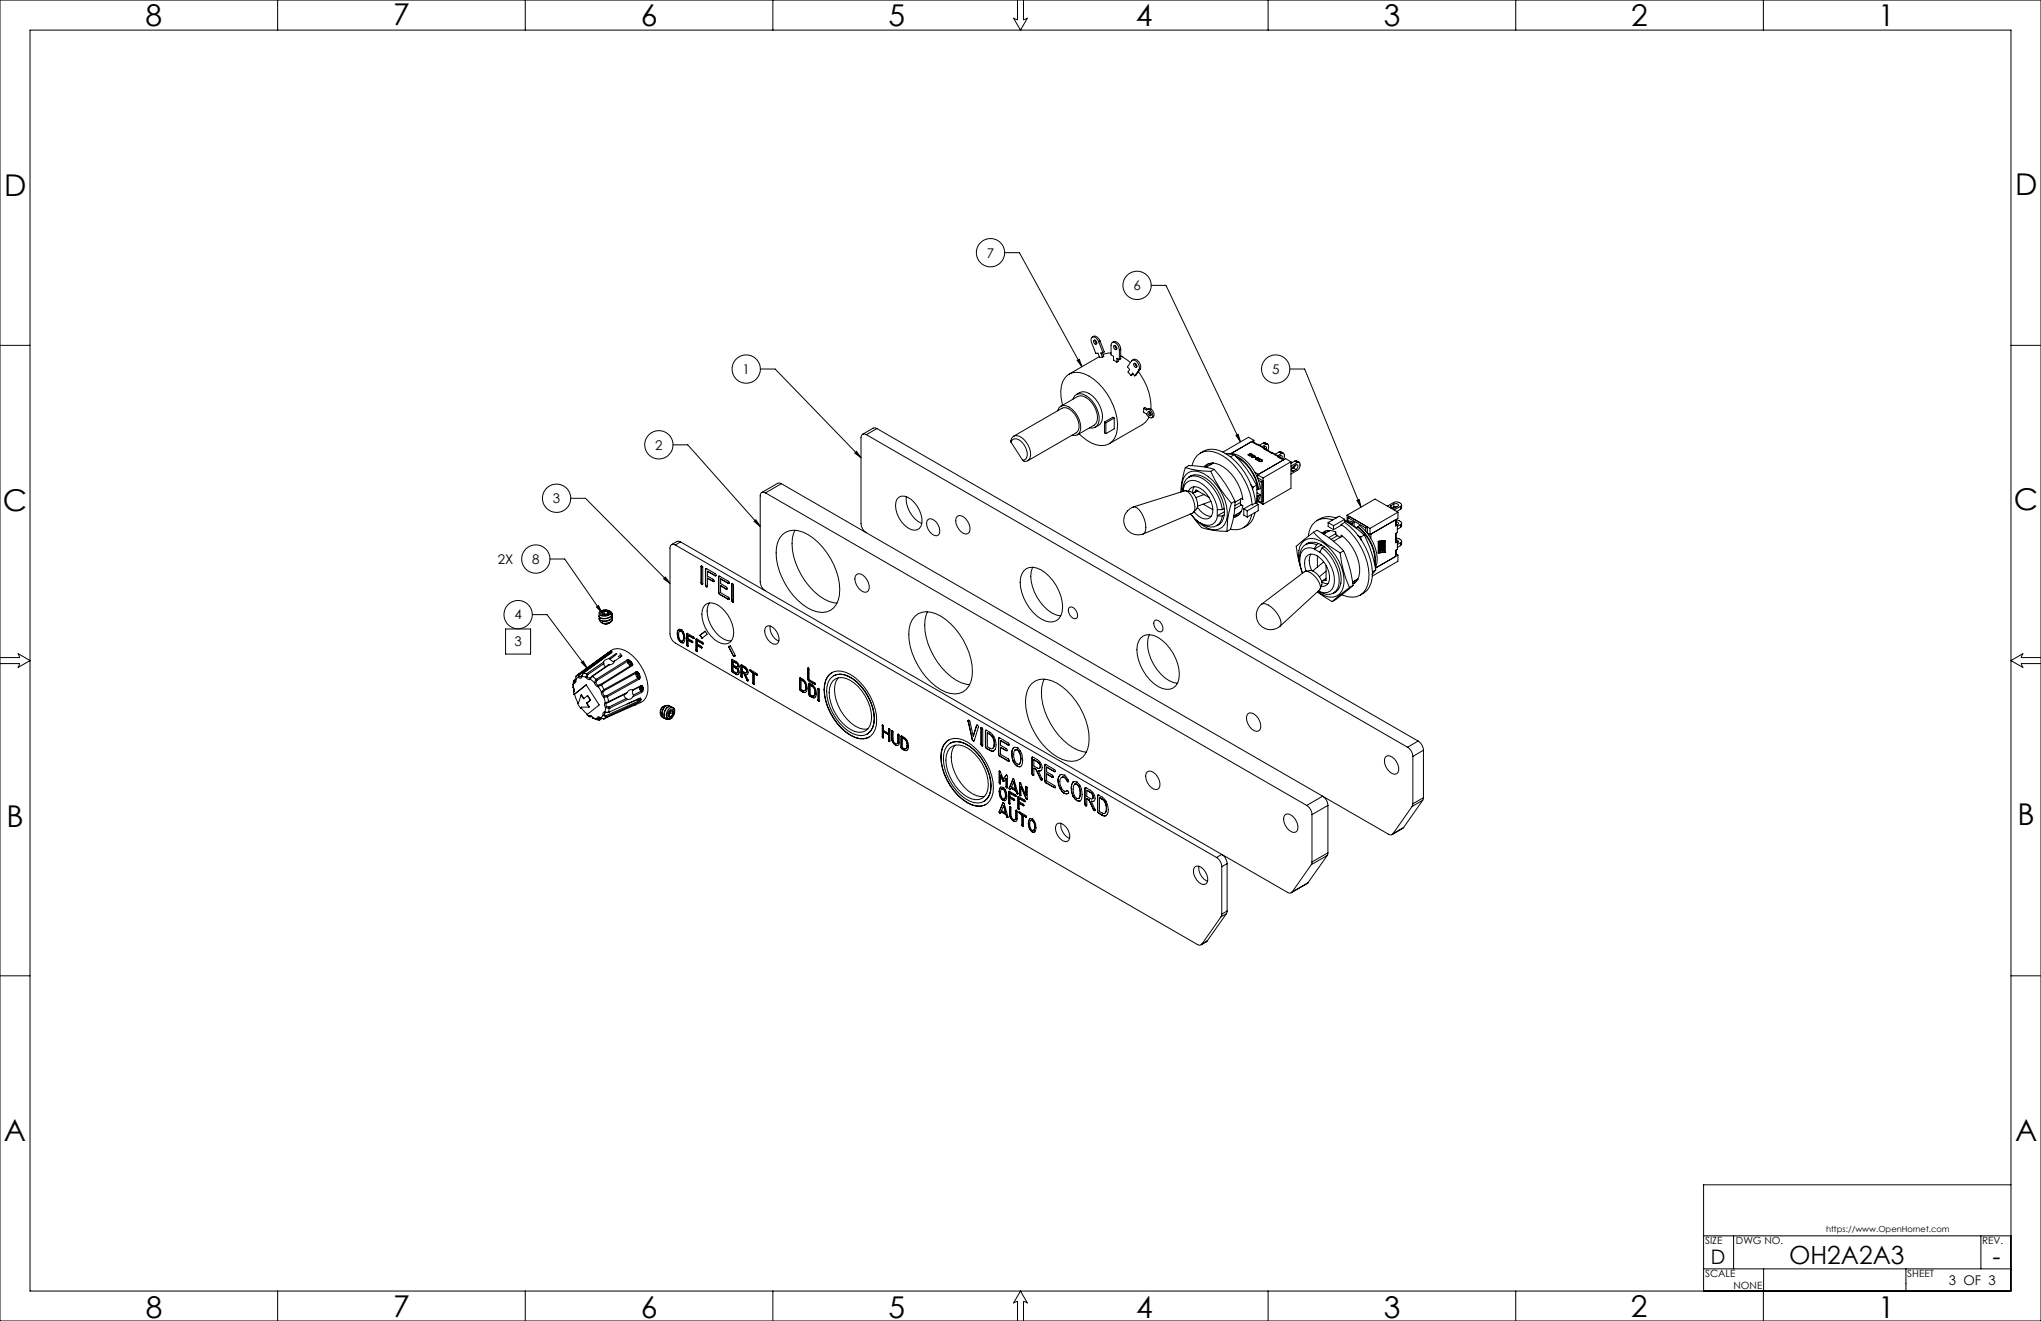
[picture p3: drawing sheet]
<svg xmlns="http://www.w3.org/2000/svg" width="864mm" height="559mm" viewBox="0 0 864 559" stroke-linecap="round" stroke-linejoin="round" font-family="sans-serif">
<defs><g id="words">
<g font-size="12.7">
<text x="61.6" y="10.9">8</text>
<text x="166.4" y="10.6">7</text>
<text x="271.1" y="10.9">6</text>
<text x="375.9" y="10.9">5</text>
<text x="480.7" y="10.9">4</text>
<text x="585.5" y="10.9">3</text>
<text x="690.2" y="11">2</text>
<text x="794.7" y="10.9">1</text>
<text x="1.8" y="83">D</text>
<text x="852.6" y="82.4">D</text>
<text x="852.2" y="215.7">C</text>
<text x="1.1" y="216.3">C</text>
<text x="2.7" y="349.7">B</text>
<text x="853.7" y="349.1">B</text>
<text x="1.6" y="482.7">A</text>
<text x="852.6" y="482.5">A</text>
<text x="61.7" y="557.6">8</text>
<text x="166.4" y="557.2">7</text>
<text x="271.2" y="557.6">6</text>
<text x="376" y="557.6">5</text>
<text x="480.7" y="557.6">4</text>
<text x="585.6" y="557.6">3</text>
<text x="690.1" y="557.2">2</text>
<text x="794.7" y="557.6">1</text>
</g>
<g font-size="10.6">
<text x="757" y="534.8">OH2A2A3</text>
<text x="843.1" y="535.3">-</text>
</g>
<text font-size="8.5" x="723.9" y="534.7">D</text>
<g font-size="5.6">
<text x="417.6" y="108.9">7</text>
<text x="479.6" y="122.8">6</text>
<text x="314.2" y="158.2">1</text>
<text x="538.2" y="158.2">5</text>
<text x="277.2" y="190.2">2</text>
<text x="234" y="212.8">3</text>
<text x="210.7" y="238.7">2X</text>
<text x="225.2" y="238.5">8</text>
<text x="217.7" y="262">4</text>
<text x="217.7" y="273.4">3</text>
<text x="824.6" y="543.6">3 OF 3</text>
</g>
<g font-size="4.2">
<text x="721.5" y="526.2">SIZE</text>
<text x="734.5" y="526.2">DWG NO.</text>
<text x="838.7" y="526.1">REV.</text>
<text x="721.5" y="540.3">SCALE</text>
<text x="733.5" y="545.3">NONE</text>
<text x="807" y="540.3">SHEET</text>
</g>
<text font-size="3.5" x="772.7" y="521.2">https://www.OpenHornet.com</text>
</g></defs>
<g fill="none" stroke="#000" stroke-width=".42">
<path d="M0 0h863.6v558.8h-863.6zM12.7 12.7h838.2v533.4h-838.2zM117.5 0v12.7M222.2 0v12.7M327 0v12.7M430.5 0v8.4l-1.7-.7 3 5 2.9-5-1.6 .7v-8.4M536.6 0v12.7M641.4 0v12.7M746.1 0v12.7M425.1 106.9h6.2l26.5 48.2M487.1 120.7h6.3l31.5 66.2M0 146.1h12.7"/>
<path d="M321.7 156.1h6.3l36.3 37.5M455.8 152.5l.9-.5 1.1 3.1zM462.1 142.6a2.17 2.17 0 0 1 3.4 1.7M462.9 143.9a1.01 1.01 0 0 1 1 .6 1.01 1.01 0 0 1-.2 1.2l-.8-.7zM463.3 143.9l.2 .8 .6 .6M464.9 144.6a2.47 2.47 0 0 0-2.9-1.9l-.3 .5 .2 1.7 1.8 4.6 .9-.1 .7 1.8 1.2-.1M464.9 144.6l1.8 4.6M465.1 150.9l-12.7 7.4M465.5 144.3l-.6 .3M465.5 144.3l1.8 4.6-.6 .3M466.4 149.2l.6 1.6-.5 .3M466.7 149.2l-.9 .1 .7 1.8"/>
<path d="M470.1 149.3l-3.3 .7M470.6 144.9a2.35 2.35 0 0 1 3.5 2l.1 .8M471.4 146.2a1.05 1.05 0 0 1 1 .6 1.05 1.05 0 0 1-.2 1.2l-.8-.7-.2-.7zM471.8 146.2l.1 .8 .7 .6M473.1 151.9v1l-.5 .3M473.6 148.1a2.99 2.99 0 0 0-3-3.2l-.5 1.1v4.1l1.1 .6v1.7l1.4 .8M473.6 148.1v4.1M473.6 152.2l-1-.6v1.6M474.2 150.5l4.1 2.9M474.2 147.7l-.6 .4M474.2 147.7v4.1l-.6 .4M478.5 158.9l.7-1.1 .9 1.2"/>
<path d="M479.1 152.4a1.99 1.99 0 0 1 3.2 1.4l.3 .9-.1 1.4M479.4 158.1l-.9 .8M479.7 153.8a.94 .94 0 0 1 1.2 .5 .94 .94 0 0 1-.3 1.2l-.7-.7zM480.2 153.7l.2 .8 .6 .6M481.7 157.2a25.5 25.5 0 0 1 5.3 15.8M481.9 156.5a3.2 3.2 0 0 0-2.6-4.2l-2.2 2.9 .9 1.1-.7 1 1.2 1.6M481.9 156.5l-1.8 2.5M482.5 156.1l-.6 .4M482.5 156.1l-1.8 2.5-.6 .4M545.7 156.1h6.3l23.9 58.4M850.9 146.1h12.7M447.6 173.7a2.87 2.87 0 0 1 4.8-1.5 10.4 10.4 0 0 1 4.7 9.9 2.64 2.64 0 0 1-3.5 2"/>
<path d="M448.9 171.8l7-4.1a4.3 4.3 0 0 1 4.8 1.3 10.3 10.3 0 0 1 3.5 9l-.5 1.1-.7 .8-7.1 4M449.6 171.4a13.9 13.9 0 0 1 1-11.6 6.6 6.6 0 0 1 8.2-1.6 25.2 25.2 0 0 1 14 23.4 6.7 6.7 0 0 1-8.9 6.6 17.6 17.6 0 0 1-7.3-4.7M454 168.9a3.3 3.3 0 0 1 5.4-1.6 11.5 11.5 0 0 1 5.3 11.9 2.89 2.89 0 0 1-3.7 1.8M455.4 166.9a4.7 4.7 0 0 1 6.8 .5 11.6 11.6 0 0 1 3.9 11l-.6 1-2.1 1.3M467.4 178.5l.5 .4M467.4 178.5v4.6l.5 .3M467.9 178.9v4.5M471.5 176.8l-.6-.3-3.5 2M471.5 176.8v4.6l-3.6 2M471.5 176.8l-3.6 2.1M483.9 172.7l1.2 .8 .4-.3a2.2 2.2 0 0 1 2 1.3 2.2 2.2 0 0 1-.3 2.3 2.31 2.31 0 0 1-2.1-1.7l-1.2-.7zM483.9 172.7l.5-.3 1.2 .7"/>
<path d="M485.4 173.2a2.08 2.08 0 0 1 2.3 .3 2.08 2.08 0 0 1 .6 2.3l-.9 .9M485.9 174.1a1.02 1.02 0 0 1 1 .6 1.02 1.02 0 0 1-.2 1.2l-.8-.6-.2-.7zM486.1 176.5l-1.5 2.1-1.1 1-14.2 8.1M486.2 174.1l.2 .8 .7 .6M486.8 174.5l-.2 .7M284.8 188.2h6.2l30.7 34.5M362.4 190.9l1.9 2.7-2.6-2zM366.6 183.9a1.39 1.39 0 0 0-1.6-.2 1.39 1.39 0 0 0-.7 1.5v36.3a5 5 0 0 0 2.1 3.7M366.6 183.9l229 132.2M371.1 181.3l-.9-.3-.7 .1-4.5 2.6M371.1 181.3l-4.5 2.6M371.1 181.3l228.9 132.2"/>
<path d="M427.8 187l.5-.9a2.92 2.92 0 0 1 4.1 1 7 7 0 0 1 1.9 6.6l-.6 .8-1 .2M427.8 187a2.44 2.44 0 0 1 1.2-2.6 2.44 2.44 0 0 1 2.9 .4 8.7 8.7 0 0 1 3.9 9.1 1.92 1.92 0 0 1-3.1 .8M427.8 187l4.9 7.7M428.9 184.5l20.5-11.8a5.5 5.5 0 0 1 6.2 3.8 5.7 5.7 0 0 1 0 6.5l-20.7 11.9M501.5 197.8l-1.6 6.9-.2 3.4M501.5 197.8a36.8 36.8 0 0 0 10.8 1.6M501.5 197.8l1.5-.8h1.6a33.5 33.5 0 0 1 9.2 1.5M504.4 196.9a7.2 7.2 0 0 1 11-5.1 28.1 28.1 0 0 1 14.4 21.8M507.9 191.7a8.8 8.8 0 0 1 11 .3 28.6 28.6 0 0 1 12.3 20.7M509.5 197.4a6 6 0 0 1 8.2 .2 20 20 0 0 1 8.2 13.7l-.6-.4M510.4 197.4l.1 .1M511.4 196.1l-1.1 1.4"/>
<path d="M512.3 199.4a51.1 51.1 0 0 0 8.8 13.5M512.3 195.9l.1 .4M512.4 196.3l-.6 .5M513.2 195.9l-.8 .4M513.3 195.9l-.6 .4M513.3 195.8l-.7 .5M513.3 195.9l-3 1.8M513.8 198.5a51.6 51.6 0 0 1 8.7 13.5M513.8 198.5l-1.5 .9M518.4 191.9l3.9 .4M520 191.9a9.7 9.7 0 0 1 8.4 4.1 20.4 20.4 0 0 1 4.9 10.6l-.7 .4M522.3 192.3a49.1 49.1 0 0 1 9.4 12.9"/>
<path d="M522.3 192.3l-1.5 .9M522.7 192.8a18.7 18.7 0 0 1 9.9 14.2M523 184.2l.9-.5 1 3.2zM523.5 193.5a18.5 18.5 0 0 1 8.8 13.4M528 192.4l1.2-.7-.1 .9 .9-.3-1.1 .6 .1-.8zM529.5 192.8a.82 .82 0 0 1 .9-.3 .82 .82 0 0 1 .6 .8 .82 .82 0 0 1-.9 .3 .82 .82 0 0 1-.6-.8zM529.9 192.8l.9 .1a.45 .45 0 0 1-.5 .5 .45 .45 0 0 1-.4-.6zM530.5 186.3l-2.2-1.3-10.8 6.2M530.5 187.1l-.2 .2M530.5 187.1l1.6 .9M530.5 186.3l-9.6 5.5 8.7-5 2.4 1.3M530.5 186.3v.8"/>
<path d="M531.1 193.5l.6 .1zM531.1 194.2l1.2-.7-.1 .9 1-.3-1.2 .6 .1-.8zM532 188.1l.4-.1 2.7 1.6M532 188.1l2.7 1.6M532.6 194.6a.84 .84 0 0 1 .9-.3 .84 .84 0 0 1 .6 .8 .84 .84 0 0 1-.9 .3 .84 .84 0 0 1-.6-.8zM532.9 194.7a.47 .47 0 0 1 .6-.2 .47 .47 0 0 1 .3 .6h-.8zM534.6 189.3l1.1-.4 .1 1.2M534.6 187.4l.6-.2 1.2 .7M534.6 187.4l-1.7 .9M534.6 187.4l1 .6M534.7 189.7l.4-.1 .1 .5 .2-.2 2.9 1.7M534.7 189.7l3.4 1.9"/>
<path d="M534.8 189.2l-.1 .2M535.6 188a.67 .67 0 0 1 .8-.1 .67 .67 0 0 1 .4 .7l-.4 1.9M535.6 188l-1.6 .9M538.1 191.6l3.1 1.5 1.1-.3 .1 1.2M538.1 191.6l2.8 1.6M540.9 193.2h.4v.4l.3-.1 1.7 1M540.9 193.2l2.1 1.4-10.5 6.1-1.5-.9M541.2 191.2l.6-.1 1.3 .6M541.2 191.2l-1.7 1M541.2 191.2l1.1 .6M541.4 193v.3M542.3 191.8a.68 .68 0 0 1 .8-.1 .68 .68 0 0 1 .3 .8l-.3 1.8"/>
<path d="M542.3 191.8l-1.7 1M546.2 195.3l-11.8 6.9M546.2 195.3l-2.2-1.3-11.9 6.9M546.2 195.3v11.3l-11.8 6.8M546.4 198.8l.9 .4M547.3 198l1.1 .6M547.3 198l-.8 .5M547.9 195.1l.7-.2 1.1 .7M547.9 195.1l-1.7 .9M547.9 195.1l1 .6M548.1 196.8l-.8 1.2M548.4 198.6l.7-1-.1-1-1.7 .7-.6 .6-.2 1.2 .8 .1"/>
<path d="M548.4 198.6l-1.1 .6M548.9 195.7a.69 .69 0 0 1 .8-.1 .69 .69 0 0 1 .4 .7 2.6 2.6 0 0 1-1.2 2.7l-2.7 1.5M548.9 195.7l-2.7 1.5M241.5 210.8h6.2l35.8 36M323.9 208.5a1.36 1.36 0 0 0-1.6-.2 1.36 1.36 0 0 0-.6 1.5v36.3a4.7 4.7 0 0 0 2 3.8M323.9 208.5l229 132.2M330.6 204.6l-1.6-.1-6.7 3.9M330.6 204.6l-6.7 3.9M330.6 204.6l229 132.2M379.6 211.1a3.3 3.3 0 0 1 4.6-.7 11.4 11.4 0 0 1 5.5 12.1 3.4 3.4 0 0 1-5.5 .8 11.8 11.8 0 0 1-5.1-11zM383.5 210.1a11.8 11.8 0 0 0 6.5 11.3M392.7 219.7a2.83 2.83 0 0 1 3.6 1.3 4.5 4.5 0 0 1 .7 5.3 2.83 2.83 0 0 1-3.5-1.3 4.5 4.5 0 0 1-.8-5.3z"/>
<path d="M405 218.4a2.76 2.76 0 0 1 3.7 1.1 5.7 5.7 0 0 1 1.4 5.7 2.18 2.18 0 0 1-3.4-.2 5.1 5.1 0 0 1-1.7-6.6zM479.5 214.5l21.7-6.9a2.45 2.45 0 0 1 2.5 1.6 7.9 7.9 0 0 1 1.4 7.5l-21.4 9.2M500.2 208a8.1 8.1 0 0 1 2.7-8.1 7.5 7.5 0 0 1 8.4 1.7 20.8 20.8 0 0 1 8 16.9 5.5 5.5 0 0 1-8.5 4.9l-1.8-1-2.8-2.4M501.8 207.6a4.9 4.9 0 0 1 4.8 4.8 3.8 3.8 0 0 1-1.5 4.3M502.9 207.8a3.1 3.1 0 0 1 5-1.2 10.5 10.5 0 0 1 4.8 11.5 2.98 2.98 0 0 1-4.1 1.1l-1.4-.8-2-1.9M503.2 201.8a5.6 5.6 0 0 1 7.1 .5 18.4 18.4 0 0 1 7.8 15.3 5.1 5.1 0 0 1-3.1 4.7M503.8 217.4a9.9 9.9 0 0 0 8 4.8 4.1 4.1 0 0 0 3.4-3.9M504.3 201.1l-1.3 .8M504.4 218l4 5.2a36.9 36.9 0 0 0 10.7 1.6M505.2 205.9l-.6 2.6M505.7 208.1l.4-.8 5.5 3.1M506.7 214.6a7.4 7.4 0 0 0 5.8 3.8"/>
<path d="M506.8 207.7l-2.2 .8M509.1 213.3l4.1 2.3M509.4 209.2l-3.4 1.3M512.4 212.1l-5.7 2M515.1 218.2l.1 .1M515.2 215.6a15.1 15.1 0 0 0-9.4-12.3 4.2 4.2 0 0 0-5.3 4.6 5.7 5.7 0 0 1 3.9-6.5 11.1 11.1 0 0 1 9.4 5.8 18.9 18.9 0 0 1 3.4 8.4M515.2 215.6h2M515.2 218.3h2M515.2 215.6l-.1 2.6M517.2 218.3a5 5 0 0 1-3 4.4 5 5 0 0 1-5.3-.9l-1-.6M518 215.1l-.8 .5M518 217.8l-.8 .5"/>
<path d="M518.1 216.5l-3 1.7M521.1 212.9a37.4 37.4 0 0 0-2 11.9M522.5 218l.1 .2M522.5 212a36.8 36.8 0 0 1-1.9 11.9l-1.5 .9M522.5 212l-1.4 .9M523.3 217.5l.2 .6M524.9 216.6l-.4 .2M524.9 211.1v2.3l1 .5a5.3 5.3 0 0 1-3.9 5.1M524.9 212.5l-2.4 1.4M525.1 216.5l-3.1 1.7 2-.2M525.2 216.3l-.8 .7 .1 .4M525.3 213.6l-2.9 1.6"/>
<path d="M525.8 210.6l-3.3 1.9M526.3 215.2l1.4 .9M526.3 215.2v2.7l1.4 .8M527.7 216.1v2.6M529.2 205l1 1.1M529.6 217.6a7 7 0 0 1-8.9 6.3M529.8 213.6l-.3-.2-3.2 1.8M530.2 206.1l-.2 .9M531.1 216.8a8.1 8.1 0 0 1-5 6.5M531.2 212.7l-1.4 .9M531.2 212.7l1.2 .7M531.7 205.2l.1 4-.2 3.7"/>
<path d="M531.7 205.2l-1.5 .9M531.9 208.5l1.4 .8M532.1 200.9l-.3 .5M532.1 200.9l2.3 1.3M532.1 200.9v1.2l2.3 1.3-.7 .4M532.3 206.9l-.5 .3M532.3 209.5l-.5 .3M532.3 209.5l-.4 1.6M532.3 209.5l.3 .2M532.3 206.9l.3 .1M532.3 212.2l2.1 1.2M532.4 213.4l-4.7 2.7"/>
<path d="M532.4 213.4v2.6l-4.7 2.7M532.5 203.1l1.2 .7M532.5 211.9l1.2 .6M532.6 209.7l-.8 2.5M533.3 209.3l-.4 1.7-1.2 2M533.3 209.3l-.7 .4M533.7 203.8v8.7M534.4 202.2v11.2M534.4 212.1l-.7 .4M563.9 220a7.2 7.2 0 0 0-10.3 6.7M565.3 219.1a8.1 8.1 0 0 0-8.1 1.1M565.9 218.7l-.7 .4"/>
<path d="M569 219.7l-4.7 2.7M569 219.7v1.3M569 219.7l-2.3-1.3-4.7 2.7M570 217.9v2.4M570 217.9l9.7 5.6M570.3 219v1.3M570.3 219l7.6 4.3M570.3 219l.7-.5 7.6 4.4M574.1 211.7l1-.4 .8 3.2zM587 214.1l3-1.7a2.36 2.36 0 0 1 3 1.3l-.4 .5M588.6 213.9v.9M589.7 213.2l1.3-.1 .7 .4v.5l-2.2 1.1-1.1-.5 .2-.7"/>
<path d="M589.7 213.2l-1.1 .7M589.7 213.2v1.3M589.7 214.5l-.8 .4M590.8 220l1.8 .6a.68 .68 0 0 1 .5 .6 .68 .68 0 0 1-.5 .7M590.8 219.7v2l-.3 .1 .8 .3M591.1 214.3l-1.4 .2M591.5 216.7v2.6l-11.8 6.8M591.5 216.7l-11.8 6.8M591.5 216.7l-9.7-5.6-11.8 6.8M592.6 214.2v1.2M592.6 215.4l-1.6 1M592.6 214.2l-2.7 1.6"/>
<path d="M593.1 213.6l-.1 1.4-.4 .4M232.7 236.5h6.2l15.8 22.7M285.8 230.5a1.37 1.37 0 0 0-1.7-.1 1.37 1.37 0 0 0-.6 1.4v36.3a5.1 5.1 0 0 0 2.3 3.9l220.8 127.5a1.34 1.34 0 0 0 2-.2M285.8 230.5l228.9 132.2M288 229.2l-1.3-.2-2.5 1.4M288 229.2l-2.2 1.3M288 229.2l229 132.2M296.7 239.7v6.7M296.7 239.4v.3M296.7 239.4l.1 .3M296.8 239.4l.6 .5-.1 7.2M296.8 239.7v6.6"/>
<path d="M296.8 239.7h-.1M319.1 220.6l.7-.7 1.9 2.8zM331 226.2a8.7 8.7 0 0 1 10.9-.1 29 29 0 0 1 13.3 25.7 7.6 7.6 0 0 1-11.2 6.5 28.6 28.6 0 0 1-15.5-26.7l1.3-3.9zM336.3 224.3a19.1 19.1 0 0 0 1.4 16.4 24.8 24.8 0 0 0 15.1 14.3l1.4 .2M437 240a15.2 15.2 0 0 0 3.2 14.7 12.3 12.3 0 0 0 8.6 5.8M483.7 225.9a6 6 0 0 1-8-3.9 6 6 0 0 1 4.5-7.5 9.5 9.5 0 0 1 4.6 8.7 2.36 2.36 0 0 1-1.1 2.7M516.2 221.6l-1.4 .8M550.1 239.1a9.5 9.5 0 0 1 1.9-10.5 6.9 6.9 0 0 1 8.2 1.2 21.1 21.1 0 0 1 8.5 16.8 5.5 5.5 0 0 1-8 5.5l-3.2-1.8M552.6 230.3a5.9 5.9 0 0 1 7.5 .8 18.1 18.1 0 0 1 7.3 15.5 4.9 4.9 0 0 1-3 4.2M553.7 229.6l-1.4 .8M554.6 234.4a7.4 7.4 0 0 0 .5 7M555.8 225.1l-7.3 6a43.9 43.9 0 0 0 2.6 11.4 10.1 10.1 0 0 1-.1-9.4 4.2 4.2 0 0 1 5.1-1"/>
<path d="M555.8 225.1a43.3 43.3 0 0 0 11.2 8.8M555.8 225.1l1.4-.8a41.4 41.4 0 0 1 11.3 8.7M556.1 232.3l2.3 1.2M556.1 232.1v.2M557.1 230.4a5 5 0 0 0-5.3 .4 5 5 0 0 0-1.9 5v1.2M557.1 230.4l-1 1.7M557.4 235.2v4.7M558 229.9l-.9 .5M558.4 233.5a15.2 15.2 0 0 1 5.9 14.3 4.2 4.2 0 0 1-6.5 2.2M559.2 230.5l-3.1 1.8M559.3 225.5a5.3 5.3 0 0 1 5.9-.5v1.2l1.9 1.1M559.4 231.7a18.2 18.2 0 0 1 7.2 15.4 4.7 4.7 0 0 1-6.6 4l-2.2-1.1"/>
<path d="M559.4 231.7l-1 1.8M560.1 237.7l-4.7 3.8M560.3 231.2l-.9 .5M560.4 225l.4 .5M560.8 224.6l-.9 1.1M561.1 239.2v6.4l-.9-.2M562 221.1v1.6l2.3 1.3M562 221.1l2.3 1.3M562.4 224.5l-.3 .3M562.6 224.5l-2.6 1.5M562.8 224.4l-1 .4-.2-.4M564.3 222.4v1.6"/>
<path d="M565.2 225.7l-2.9 1.7M565.9 226.6l-2.7 1.6M567 233.9a47.3 47.3 0 0 0 4 14.6M567.5 221.8a28 28 0 0 1 11.7 23.4 7.4 7.4 0 0 1-11.4 6.4M567.5 227.1v-.7a19.5 19.5 0 0 1 7.8 15.9 5.7 5.7 0 0 1-2.6 4.7M567.5 221.8v.4l-3.2 1.8M568 226.8l-3.8 2.2M568.5 233a46.6 46.6 0 0 1 4 14.6M568.5 233l-1.5 .9M569 220.3a37.4 37.4 0 0 1 8.3 6M569 221a28 28 0 0 1 11.6 23.4 8.2 8.2 0 0 1-5.1 7.4M569 221l-1.5 .8"/>
<path d="M569.3 220.4l2 .1 1.6 .4M570.1 220.8l2.1 .6M570.9 221.3l1.3 .4M572.2 221.7l-.5 .3M572.2 221.4v.3M572.9 220.9v1.7l1.2 .7M572.9 220.9l-.7 .5M574.5 223a18 18 0 0 1 7.1 15.4M574.5 222.7l.8-.4a18.6 18.6 0 0 1 7.3 15.8l-.6 2M574.5 222.7a18.3 18.3 0 0 1 7.3 16.3M574.5 223l-.7 .4M574.5 222.7v.3"/>
<path d="M574.6 226.6l1.1 .6M575.7 227.2l.3 1.4M577.3 226.3a48.7 48.7 0 0 1 4.8 14.8M577.3 226.3l-1.6 .9M577.9 223.3v1.4M578.6 225.5h.1M578.6 225.5l1.1 .6M578.6 222.9l-.7 .4M578.6 222.9v2.6M579.6 226.1l-.6 .1M579.7 223.5v2.6M583.2 229h.6v4.1l.5-.1"/>
<path d="M583.2 229v4.9M583.2 233.8v.1M583.2 229.1h.1M583.2 229.1v4.8M583.7 229h-.5M583.7 229l-.5 .1M583.7 229h.1M583.8 233h.1M584.3 233h.1M584.3 233h-.5M584.3 228.9l.5-.1 .1 4.2 .5-.1M584.3 228.9v4.1"/>
<path d="M584.3 228.9h.6l-.6 .1M584.3 228.9v.1M584.3 229v4M584.9 232.9h.1M585.4 232.9h.1M585.4 228.8l.6-.1v4.9M585.4 228.8v4.1M585.4 232.9h-.5M585.4 228.8h.1M585.9 228.7l-.5 .1M586 233.6h.1M586 228.7v4.9"/>
<path d="M586 233.6l-2.8 .3M590.8 227.6l1.8 .6a.68 .68 0 0 1 .5 .7 .68 .68 0 0 1-.5 .7M590.8 228.4l.9 .4v.5l-.4 .4M590.8 220.7l.9 .4v.6l-.6 .3M590.8 225.5v3.3l-.3 .1 .8 .3M590.8 232.6v1.8M590.8 234.4l-.3 .2M590.8 234.4l.7 .4M591.1 222h.1M591.3 229.2v3.2l-.8 .4v2.6l-8.5 4.9 9.5-5.5M591.3 222.1l-.8 .4v-2.6l-10.5 6.1v1.6M591.3 222.1v3.2l-.8 .4v3.9l.8-.4"/>
<path d="M591.5 234.8v2.6l-10.8 6.3M592.6 229.6l-1.3 .7M592.6 230.8l-1.3 .8M592.6 221.9v1.2M592.6 229.6v1.2M592.6 223.1l-1.3 .8M592.6 221.9l-1.3 .7M593.1 228.9l-.1 1.4-.4 .5M593.1 221.2l-.1 1.5-.4 .4M225.2 260h6.3l16.9 22.6M252.4 256.8l.8-.6 1.5 3zM254.7 259.2a1.39 1.39 0 0 0 2 .7"/>
<path d="M254.7 259.2l.4 .6M254.8 258.3l1.7-.2 1.5 .5M254.8 258.3h-.1a1.29 1.29 0 0 0-1.1 1.8 3.3 3.3 0 0 0 4.8-1M254.8 258.3l-.9 .9a2.61 2.61 0 0 0 4.3 .4l.2-.5M255.1 258.2h2.1a1.52 1.52 0 0 1 1.8 1.3 1.52 1.52 0 0 1-1.3 1.7 3.5 3.5 0 0 1-4.3-.5v-.3M255.6 258.5h1.4M255.6 258.5l-.9 .7M255.6 258.5l.1 1.4M255.7 259.9h-.1M255.7 259.9h1M256.6 259.9h-.9M257 258.5l.6 .7"/>
<path d="M257 258.5l.2 1.2 .4-.5M257.6 259.2l-.9 .7M258 258.6l.2 .5M258 258.6l.4 .5M258.2 259.4l-.2 .5M258.3 259.6l.4 .4M259 259.6v.2a3.4 3.4 0 0 1-5.5 1.3l-.1-.5M281.5 244.1l2 2.7-2.7-2zM296.7 246.4v.3M296.7 246.7l.3 .4M296.8 246.3v.3M296.8 246.3l-.1 .1"/>
<path d="M296.8 246.6l.3 .5M296.8 246.6l-.1 .1M297 247.1l.2 .1M297.1 247.1h.2M297.1 247.1h-.1M297.3 247.1v.1M298.4 255.8a4.5 4.5 0 0 1 5.3 .1 14.3 14.3 0 0 1 6.6 13.3 3.9 3.9 0 0 1-6.6 2.3 14.1 14.1 0 0 1-6.6-13.3l.5-1.4zM298.5 240.9l.3-.4 3.7 2.1 .5 .8-.4 .1M298.5 247.4v.3M298.5 240.9v6.5M298.5 247.7l.4 .5M298.6 247.3v.4"/>
<path d="M298.6 240.9v6.4M298.6 240.9h-.1M298.6 247.3l-.1 .1M298.6 247.7l.4 .5M298.6 247.7h-.1M298.8 240.5l-.2 .4M299 248.2h.3M299 248.2h-.1M299.3 248.1l-.4 .1M299.3 244.6v3.5M299.3 241.7v2l2.7 1.6 .2 .4-.3 .3M299.3 244.6l2.3 1.3"/>
<path d="M299.3 241.7l3.3 1.8M299.3 244.6l2.4 1.2M299.4 241.7h-.1M300.2 255.1a9.1 9.1 0 0 0 .5 9.1 11.3 11.3 0 0 0 8.2 6.9h.6M301.6 245.9l.3 .1M301.7 245.8l.3 .2M301.7 245.8l-.1 .1M302 246h-.1M302.2 246h-.2M302.6 243.5l.3 .1M304.1 244.1l.3-.4 3.7 2.1 .5 .8-.2 .3-.4-.2M304.1 250.6l.5 .9"/>
<path d="M304.1 244.1v6.5M304.2 250.5l.5 1M304.2 244.1v6.4M304.2 244.1h-.1M304.2 250.5l-.1 .1M304.3 243.6l-.1 .5M304.6 251.5l3.4 2M304.7 251.5l3.5 1.9M304.7 251.5h-.1M304.9 247.8v2.9l3.5 2.1 .2 .8-.6-.1M304.9 244.9v2l2.6 1.6 .2 .7-.5-.1M304.9 247.8l2.3 1.3"/>
<path d="M304.9 244.9l3.1 1.8M304.9 247.8l2.4 1.3M304.9 244.9l3.3 1.8M307.3 249.1l.4 .1M307.3 249.1h-.1M308.2 253.4l.4 .2M308.2 246.7l.4 .1M308.2 246.7h-.2M308.2 253.4l-.2 .1M309.6 253.9l.1 .3M309.6 247.3v6.6M309.7 254.2l.3 .4"/>
<path d="M309.7 246.9l-.1 .4M309.7 246.9v.3M309.7 246.9l.7 .5-.1 7.2M309.7 253.8l.1 .3M309.7 247.2v6.6M309.7 247.2l-.1 .1M309.7 253.8l-.1 .1M309.8 254.1l.3 .5M309.8 254.1l-.1 .1M310 254.6h.3M310.1 254.6h.2M310.1 254.6h-.1"/>
<path d="M362.4 243.1a2.71 2.71 0 0 1 3.6 1 5.7 5.7 0 0 1 1.5 5.7 2.19 2.19 0 0 1-3.5-.2 5.1 5.1 0 0 1-1.6-6.5zM392.4 258.8a21.4 21.4 0 0 0 2.8 19 24 24 0 0 0 13.7 11.7l1.4 .1M433.2 241.5a5.5 5.5 0 0 1 7.5-.3 19.1 19.1 0 0 1 8.7 17.5 4.9 4.9 0 0 1-7 4 18.8 18.8 0 0 1-10.6-18.3zM452.6 256.9a3.2 3.2 0 0 1 2.8 4.8 3.2 3.2 0 0 1-2.8-4.8zM533.8 255.6a6.1 6.1 0 0 0-.8 8.6 6.1 6.1 0 0 0 8.5 .7M533.8 255.6l18.2-13.7a5.5 5.5 0 0 1 5.5 3.4 3.8 3.8 0 0 1 .8 4.2l-16.8 15.5a3.7 3.7 0 0 0-.3-4.3 9.8 9.8 0 0 0-6.7-5.4zM552.4 241.7a4.9 4.9 0 0 1 6.2 2.9 3.7 3.7 0 0 1 0 4.5M552.7 241.6a6.2 6.2 0 0 1 .7-6.8 4.2 4.2 0 0 1 4.9 1 10.7 10.7 0 0 1 3.9 10.5 2.72 2.72 0 0 1-3.2 1.7M557.5 250.4l6.2 4.1M561.1 244.7l-1.9 1.5 2.7 .7M561.1 241.6l-2.8 2.4M565.6 250.1l-1.4 .8"/>
<path d="M571 248.5l-7.3 6M572.5 247.6l-5 4.2-3.8 2.7M572.5 247.6l-1.5 .9M573.4 246.5l-1 .2M573.8 245.5l-.8 .3M573.8 245.5l.2 .3M574.5 245.1l-.7 .4M574.5 245l-.5 .3M574.6 245l-.8 .4M574.6 244.9l-2.3 1.3M582.1 241.1l-1.6 2M582.1 241.1l-1.4 .8"/>
<path d="M0 278.2h8.3l-.7-1.7 5.1 2.9-5.1 3 .7-1.7h-8.3M213.9 266.1h10.6v10.6h-10.6zM253.5 261.7v.1M253.9 262.4v.1a2.49 2.49 0 0 0 3.5 1l.9-.4M254.4 263.3l1.9 .8 1.7-.7M256.9 276.5l.3 .2M257.2 276.7l-11.9 8.6M257.4 276.1l-.5 .4M257.4 276.1l.1 .3M257.5 278.6l-1.5 .6-.6 .9M257.5 276.4l-.1 .5-.2-.2M257.5 278.6l.7 .2"/>
<path d="M257.5 276.4l-.6 .1M257.5 276.4l.2 .4M258 276v.4M258 276l-.5 .4M258 276.4h-.5M258.1 275.8l-.7 .3M258.1 275.8l-.1 .2M258.2 278.8l1.5 1.1M258.3 276v.3l-.3 .1M258.3 276h.4M258.4 275.7h.5M258.4 275.7l-.3 .1"/>
<path d="M258.4 275.7l-.1 .3M258.6 276.1l-11.9 8.7M258.7 262.9l-2.4 1 1.9-.7M258.7 276.1l-.1 .1M258.7 276.1h-.1M258.7 276.1l-11.9 8.7M258.8 276l-.2 .1M258.9 275.7l-.2 .4M258.9 275.7l-.1 .3M258.9 260.2l.1 .1a2.63 2.63 0 0 1-3 2.4 1.93 1.93 0 0 1-2.5-1.3M259 261.3v1.1l-.7 .7M259.1 260.8a3.4 3.4 0 0 1-5.6 1"/>
<path d="M259.1 260.7v.1M259.2 262l-.9 1.1M259.9 279.6v.2M259.9 279.8a1.99 1.99 0 0 1-2.1 1.4M260.8 276.4l-3.3 2.2M261.1 276.5l-2.9 2.3M261.6 277.6l.9 .4M262 277.1l.6 .3M262.4 276.3l.7 1M262.8 277.6l.3-.1-3.2 2.3M265.3 279.2l.2 .3M265.3 279.2l-13.1 8.2"/>
<path d="M265.5 279.5v.2M265.5 279.5h.5M265.5 279.7l.1 .2M265.5 279.7l-12.9 8.1M265.6 279.9l.1 .6M266 279.5l.6 .4M266 279.5l.3 .6M266 279.5l-.4 .4M266 279.5v.9M266.1 279.2l.8 .6M266.1 279.2h-.8M266.1 279.2l-.1 .3"/>
<path d="M266.6 279.9l-.1 .3M266.9 279.8l.3 .3M266.9 279.8l-.3 .1M286.6 268.1l.4 2.4M286.7 268l.4 2.4M286.7 268l-.1 .1M287 270.5l1.2 1.3M287.1 270.4l1.2 1.3M287.1 270.4l-.1 .1M287.2 266.2l-.5 .9v.9M287.5 267a3.3 3.3 0 0 0 1 4.3l.3-.2M287.5 267h.7"/>
<path d="M288.2 266.3a4.3 4.3 0 0 1 1 5.6l-1-.1M288.2 266.3h.1M288.2 266.3h-1.1l-.5 .8v1M288.2 267l.5 .6M288.3 266.9l.6 .6M288.3 266.9l-.8 .1M288.3 271.7l1 .2M288.3 266.9l-.1 .1M288.3 271.7l-.1 .1M288.7 267.6l.5 2.1M288.9 267.5l.4 2.1M288.9 267.5l-.2 .1"/>
<path d="M288.9 271.1l-.1 .1M288.9 271.1h-.1M289.2 269.7l-.4 1.4M289.3 269.6l-.4 1.5M289.3 269.6l-.1 .1M290.6 268.3l.2-.4 2.6 1.5 .4 .4-.1 .4-.3-.1M290.6 272.8v.2M290.6 268.3v4.5M290.6 273l.3 .4M290.7 272.7v.2M290.7 268.2v4.5M290.7 268.2l-.1 .1"/>
<path d="M290.7 272.7l-.1 .1M290.7 272.9l.3 .4M290.7 272.9l-.1 .1M290.8 267.9l-.1 .3M291 273.3h.1M291 273.3l-.1 .1M291.1 273.3l-.2 .1M291.2 270.8l-.1 2.5M291.2 268.8v1.4l1.8 1.1-.1 .6M291.2 270.8l1.5 .9M291.2 268.8l2.2 1.3M291.2 268.8l2.3 1.2"/>
<path d="M291.2 270.8l1.6 .9M292.7 271.7l.2 .2M292.8 271.7l.3 .1M292.8 271.7h-.1M293.1 271.8h.1M293.1 271.8l-.2 .1M293.5 270l.2 .1M293.5 270l-.1 .1M294.5 270.5l.2-.3 2.6 1.5 .4 .5-.4 .1M294.5 275v.3M294.5 275.3l.3 .3M294.5 270.5v4.5"/>
<path d="M294.6 275.2l.3 .4M294.6 275v.2M294.6 270.4v4.6M294.6 270.4l-.1 .1M294.6 275h-.1M294.6 275.2l-.1 .1M294.7 270.2l-.1 .2M294.9 275.6h.1M294.9 275.6h-.1M295.1 275.6h-.3M295.1 273.1v2.5M295.1 271v1.4l1.8 1.1v.6"/>
<path d="M295.1 273.1l1.5 .9M295.1 271l2.2 1.3M295.1 271l2.3 1.3M295.1 273.1l1.6 .8M296.2 268.7l2.1-1.7 .9 1.3-2.2 1.7zM296.3 268.7l.8 1.2M296.3 268.7h-.1M296.6 274l.3 .1M296.7 273.9l.3 .1M296.7 273.9l-.1 .1M297 274h.1M297 274l-.1 .1"/>
<path d="M297.4 272.3h.2M297.4 272.3h-.1M298.4 267l-2.1 1.7M308.3 273.4l2.2 4.2M309.6 279.2l.4-.2a3.2 3.2 0 0 1 2.7 3.5l-.2 .2M309.6 279.2v4.6M309.7 279.2v4.5M309.7 279.2h-.1M309.8 278.9l-.1 .3M310.3 279.8v1.5l1.6 .8 .3-.4M310.3 279.8l1.3 .7M310.3 279.8l1.2 .7"/>
<path d="M310.5 277.6l-.1 .1M311.2 277.4l-2.2-4.2-.8 .3 2.2 4.2M311.2 277.4l-.8 .3M311.2 277.4l-.7 .2M324.2 265.1a2.73 2.73 0 0 1 3.6 1 5.6 5.6 0 0 1 1.5 5.8 2.18 2.18 0 0 1-3.4-.3 5.1 5.1 0 0 1-1.7-6.5zM325.9 264.8a6.2 6.2 0 0 0 3.7 6.4M387.1 260.7a8.6 8.6 0 0 1 10.9-.1 29 29 0 0 1 13.3 25.7 7.6 7.6 0 0 1-11.2 6.4 28.6 28.6 0 0 1-15.4-26.7l1.3-3.8zM482.6 270a5.5 5.5 0 0 1 7.4-.3 19.1 19.1 0 0 1 8.8 17.5 4.9 4.9 0 0 1-7 4 18.8 18.8 0 0 1-10.6-18.3zM486.3 268.5a15.2 15.2 0 0 0 3.2 14.7 12.4 12.4 0 0 0 8.7 5.8M488.7 262.4a3.2 3.2 0 0 1 2.8 4.8 3.2 3.2 0 0 1-2.8-4.8zM863.6 278.2h-8.4l.8-1.7-5.1 2.9 5.1 3-.8-1.7h8.4M242.5 290.8l.5 1.3"/>
<path d="M242.5 289.6v1.3M242.5 289.6h.1M242.5 290.9h.2M242.5 290.7a1.67 1.67 0 0 1 .2 2.2M242.5 290.7v.2M242.7 292.9l.2 .9M242.7 288h.1M242.7 288l-.2 1.6M242.7 288l.2 .7M242.8 288.9l-.3 1.8M242.9 293.8l.1 .1M242.9 288.7l-.1 .2"/>
<path d="M243 292.1l-.3 .8M243 292.1l-.3 .3M243.1 288.3l-.2 .4M243.2 287.8l-.5 .2M243.2 287.8l-.1 .5M243.5 287.4v.8l-.4 .1M243.5 287.6l-.3 .2M243.6 287.3l-.7 .5M243.6 287.4a.9 .9 0 0 1 .1 1 .9 .9 0 0 1-.9 .5M243.6 287.4l-.1 .1M243.7 287.4l-.2 .1M243.8 286h.1"/>
<path d="M243.8 286l-.3 1.5M243.8 286l-.1 .2M244.4 285.5l14.1-10.3a6.3 6.3 0 0 1 7.7 1 19.7 19.7 0 0 1 7.9 16 7.1 7.1 0 0 1-5.5 6M244.7 286.5l-1.1 .9M244.8 285.2h.1M244.8 285.2l-1 .8M244.8 285.2l.1 1.2M244.8 285.2l.5 .1M244.9 286.4l-.2 .1M245.2 286.1l-.3 .3M245.3 285.3l-.1 .8M245.8 299.5h-.2"/>
<path d="M245.9 294l-1.1 3.3-.4 .3 1.2 1.9M245.9 294l1.2 1.5M245.9 294l1 1.6 1.6-1.3M246 280.2l.8-.6 1.6 3zM246.1 299.2l-.5 .3M246.1 286l-.3 .3-.6-.2M246.1 299.2l-.2 .2 2.7 2.8M246.1 286.1l.1 .1M246.2 285.9l-.1 .2M246.2 286.2a.82 .82 0 0 1-.6 .7 .82 .82 0 0 1-.9-.4M246.2 286.2l1.7 .3M246.7 284.8l-.6 1.2"/>
<path d="M246.7 284.8h-.1M246.8 284.8l1.4 .2M246.8 284.8h.1M246.8 284.8l-.7 1.3M246.8 284.8h-.1M247.9 286.5a1.32 1.32 0 0 0 1.8 .8M248 289.7l5.5 8.5-5.1 4.1 .7 .5M248 289.7l-4.9 4 1.5 3.8M248 289.7l-5.1 4.1M248.1 286.4l-.2 .1M248.2 297.5l1 1.6M248.2 285h.1"/>
<path d="M248.2 285l-.1 1.4M248.2 285l.6 .3M248.3 297.4l.9 1.7M248.3 297.4l-.1 .1M248.5 286.3l-.4 .1M248.5 286.3l.6 .5h.6M248.5 294.3l1.4 1.8M248.5 294.3l1.3 1.9M248.8 285.3l-.3 1M249.2 299.1l-3.1 .1M249.6 287.2l.1 .1M249.7 286.8l-.1 .4"/>
<path d="M249.7 287.3l1.8 1.4M249.8 296.2l-1.6 1.3M249.9 296.1l-1.6 1.3M249.9 296.1l-.1 .1M250.4 286.1h.2M250.4 286.1l-.7 .7M250.6 286.1l1.6 1.3M250.6 286.1h.1M250.6 286.1l-1 1.1M251.5 288.7a2.31 2.31 0 0 0 1.6 1.8M251.5 288.7h.1M252.1 288.7l1.1 1.2"/>
<path d="M252.1 288.7h-.5M252.2 287.4l-.6 1.3M252.2 287.4h.1M252.2 287.4l.4 .4M252.6 287.8l-.5 .9M253 290.3l.1 .2M253.1 290.5l1.4 2.1M253.2 289.9l-.2 .4M254.1 289.5l.3 .3M254.1 289.5l-.9 .4M254.2 289.5l-.3 .1M254.4 289.8l1.2 1.9"/>
<path d="M254.4 289.8h.1M254.4 289.8l-1.4 .5M254.5 292.6l.1 .2M254.5 292.6a2.52 2.52 0 0 0 1 2.4M254.6 292.8h.5M255.1 292.8l.6 1.5M255.4 280.1l.1 .6M255.4 280.1l-7.2 4.9M255.5 294.7v.3M255.5 294.7l1.5 .1M255.5 280.7l.2 .7 .6 .6M255.5 280.7l-6.7 4.6"/>
<path d="M255.5 295l.6 2.2M255.6 291.7h.1M255.6 291.7l.2 .4M255.6 291.7l-1 1.1M255.7 294.3l-.2 .4M255.8 292.1l-.7 .7M256.1 297.2l.1 .2M256.1 297.2a1.62 1.62 0 0 0 .2 2.2M256.2 297.4l.4 .1M256.3 299.4l-.3 1.8M256.3 299.2v.2M256.3 299.2l1.4 .5"/>
<path d="M256.6 297.5l-.2 .6 .3 .8M256.7 298.9l-.4 .3M256.7 298.9l1 .2M256.8 294.3l.2 .4M256.8 294.3h-1.1M257 294.8l.5 2M257 294.7v.1M257.3 281.3l-6.9 4.8M257.5 296.8h.1M257.5 296.8l-1.3 .6M257.5 296.8v.2M257.5 297l-.9 .5"/>
<path d="M257.7 299.1v.6M257.7 299.7l-.2 1.6M257.7 299.7h.1M257.8 281.2l-.5 .2M257.8 281.2l-7.2 4.9M264.4 293.6l-.3 .9 .9 1M265 295.5l.6 .3M265 295.5l-7.3 3.6M265.4 292.9l-.4 .5-7.5 3.6M265.4 292.9l-7.9 3.9M265.6 295.8l-7.9 3.9M265.7 280.5l.8 .9"/>
<path d="M266 280.4l-.3 .1M266.3 280.1l.2 .1M266.3 280.2l-.3 .2M266.3 280.2l.5 .6M266.3 280.1v.1M266.5 280.2l.3 .4M266.5 281.4h.5M266.7 281.2l-.2 .2M266.8 280.8l-.1 .4M266.8 280.6l.1 .2M266.9 280.8l.4 .3M266.9 280.8h-.1"/>
<path d="M267 281.4h.1M267 280.4l.3 .7M267 280.4l-.2 .2M267.1 281.4h.1M267.1 281.4l-13 8.1M267.2 280.1l.5 .9M267.2 281.4l.2 .2M267.2 280.1l-.2 .3M267.3 281.1l-.1 .3M267.3 281.1l-.3 .3M267.3 281.1l-.6 .1M267.4 281.6l-13 8.2"/>
<path d="M267.7 291.8a1.79 1.79 0 0 0-2.3 1.1M267.7 291.8l.1 .2M267.7 281l-.3 .6M267.7 281l-.4 .1M267.8 292a1.79 1.79 0 0 0 .2 2M267.9 294.7l-1.1 1-1.2 .1M268 294l-.1 .7M268.6 298.2l-13.2 5.9M268.9 298.1l-.3 .1M269 285.3l.6 1.1M269.1 284.2l.7 .1M269.1 284.8l-.1 .5"/>
<path d="M269.1 284.2l.1 .3M269.1 284.2l-13.5 7.5M269.2 284.7l-.1 .1M269.2 284.7l-13.4 7.4M269.2 284.5v.2M269.2 284.5l.4 .1M269.3 285.2l-.3 .1M269.3 285.2l.4 .1M269.6 286.4l.4 .3M269.6 284.6l-.5 .2M269.6 284.6l.6 .6M269.6 284.6l-.3 .6"/>
<path d="M269.6 284.6l.1 .6M269.7 285.3l.3 .7M269.7 285.2l.2 .1M269.7 285.2v.1M269.8 286.2l.7 .3M269.8 286.2l-.2 .2M269.8 284.3l.6 .8M269.8 284.3l-.2 .3M269.9 285.3l.2 .5M270 286l-.2 .2M270 286h.1M270 286.7l.1 .1"/>
<path d="M270.1 297.1l-13.6 6.2M270.1 286.8l.2 .2M270.1 296.9v.2M270.1 286l.4 .5M270.1 285.8v.2M270.1 295.7l-.3 .1M270.1 286.8l-13.3 7.5M270.2 285.2l-.3 .1M270.3 287l.2 .3M270.4 285.7l-.3 .1M270.4 285.7l.1 .8M270.4 285.1l.3 .5"/>
<path d="M270.4 285.1l-.2 .1M270.5 296.4l.9-.6-1.3 1.3M270.5 296.4l-.5-.1v.3l-13.4 6.1M270.5 286.5l-.2 .5M270.5 286.5l.4 .1M270.5 286.5l-.5 .2M270.5 287.3l-13.5 7.4M270.5 296v.4M270.7 285.6l.2 1M270.7 285.6l-.3 .1M270.8 291.7l.3 .5M270.9 286.6l-.4 .7"/>
<path d="M271 295.5l-5.6 2.3M271 290.6l-.4 .2 .2 .9M271 290.6l.3 .2M271 291.5l-.2 .2M271 291.5l.6 .6M271.1 295.2l-13.6 6.1M271.1 290.4l-3.3 1.6M271.1 292.2l.1 .2M271.2 290.3l-.3 .1M271.2 290.3l-.1 .1M271.2 292.4l.2 .3M271.2 290.3h.3"/>
<path d="M271.2 292.4l-3.2 1.6M271.3 290.1l.6 .1M271.3 290.1l-.1 .2M271.3 290.8h.1M271.3 290.8v.7M271.3 290.1l-3.6 1.7M271.3 291.5h-.3M271.3 291.5l.2 .1M271.4 292.7l.1 .2M271.4 290.8l.1 .2M271.5 291.6l.1 .5M271.5 292.9l-3.6 1.8"/>
<path d="M271.5 290.3l-.4 .1M271.5 290.3l.3 .7M271.5 290.3l-.5 .3M271.5 290.3l-.1 .5M271.5 291h.3M271.5 291v.5M271.5 291.5h.3M271.5 291.5v.1M271.6 292.1l.4 .2M271.6 292.1l-.2 .6M271.6 292.1l-.5 .1M271.8 291.5l-.2 .6"/>
<path d="M271.9 290.2l.2 .8M271.9 290.2l-.4 .1M272 292.3l-.5 .6M272.1 291v.4M272.1 291h-.3M272.1 291.4l-.1 .9M272.1 291.4l-.3 .1M280.7 298.8l-1.1 1.2-.2 1.7M282 298.5a2.9 2.9 0 0 0-2.4 2 2.9 2.9 0 0 0 .8 3h.5M283 298.5l-.1-.1a2.78 2.78 0 0 0-2.9 3.2 1.94 1.94 0 0 0 1.1 2.2M283.6 299l-.1-.1a1.16 1.16 0 0 0-1.9-.1 3.3 3.3 0 0 0-.5 5l.8 .2M284 298.9h-.2a2.82 2.82 0 0 0-2.9 3.1 2.05 2.05 0 0 0 1 2.3"/>
<path d="M284 299.2l.8 .1 .5 .5M284 299.2a3.3 3.3 0 0 0-1.6 4.8l1.1 .2 .7-.4M284 299.2l.7 .1M284.3 299.2a2.27 2.27 0 0 0-3.1 2.2 1.85 1.85 0 0 0 0 2.2 1.85 1.85 0 0 0 2.2 .6M284.8 300a2.71 2.71 0 0 1-.6 3.8M284.8 300a2.49 2.49 0 0 0-2.2 1.4 2.49 2.49 0 0 0 .4 2.7l1.2-.3M285.3 299.8l-.5 .2M285.3 299.8l.2 1-.3 1.4M309.6 283.8l.4 .6M309.7 283.7l.4 .6M309.7 283.7l-.1 .1M310 284.4l1.3 .8"/>
<path d="M310.1 284.3l1.3 .8M310.1 284.3l-.1 .1M310.2 281.9v1.9l1.6 .9M310.2 281.9l1.2 .6M310.2 281.9l1.1 .6M311.3 285.2l.5 .2M311.3 282.5l.3 .3M311.4 285.1l.5 .2M311.4 285.1l-.1 .1M311.4 282.5l.3 .2M311.4 282.5h-.1M311.5 280.5l.2 .2"/>
<path d="M311.6 280.5l.3 .1M311.6 280.5h-.1M311.6 282.8l.6 1.3M311.7 282.7l.6 1.3M311.7 280.7l.5 1M311.7 282.7l-.1 .1M311.9 280.6l.4 1M311.9 280.6l-.2 .1M311.9 285.3l-.1 .1M312.2 284.1l-.2 .5M312.3 281.6l-.3 .5M312.3 284l-.3 .6"/>
<path d="M312.3 281.6l-.1 .1M312.3 284l-.1 .1M312.4 282.8h-.1a1.77 1.77 0 0 1 0 2.6h-.5M312.6 285.2l-.7 .1M313.5 281.5v-.2a3.4 3.4 0 0 1 3 3.5l-.6 .6-.4-.1M313.5 286v.2M313.5 281.5v4.5M313.5 286.2l.3 .4M313.6 285.9l.1 .2M313.6 281.4v4.5M313.6 281.4l-.1 .1M313.6 285.9l-.1 .1"/>
<path d="M313.7 286.1l.1 .5M313.7 286.1l-.2 .1M313.7 281.2l-.1 .2M314.1 284.5v1.8l-.3 .3M314.1 282v1.8l1.5 .8 .4-.6M314.1 284.5l.6 .4M314.1 282l1.2 .6M314.1 284.5l.7 .3M314.1 282l1.1 .6M314.7 284.9l1.3 2.8M314.8 284.8l1.3 2.8M314.8 284.8l-.1 .1"/>
<path d="M315.2 282.6l.3 .4M315.3 282.6l.4 .3M315.3 282.6h-.1M315.5 285.3l1.1 2.4-.3 .3M315.5 283l.5 1M315.7 282.9l.4 1.1M315.7 282.9l-.2 .1M316 287.7l.3 .3M316.1 284l-.4 .6M316.1 284h-.1M316.1 287.6l.3 .3M316.1 287.6l-.1 .1"/>
<path d="M316.2 285.2l-.7 .1M316.4 287.9l.2 .1M316.4 287.9l-.1 .1M317.3 283.5h.4l2.4 1.4 .4 .5-.4 .1M317.3 283.5l.3 .6M317.4 283.5l.3 .5M317.4 283.5h-.1M317.5 283.3l-.1 .2M317.6 284.1l1 .5M317.7 284l1 .6M317.7 284l-.1 .1M318.6 288.9v.2"/>
<path d="M318.6 289.1l.3 .4M318.6 284.6v4.3M318.7 289.1l.3 .4M318.7 288.9v.2M318.7 284.6v4.3M318.7 284.6h-.1M318.7 288.9h-.1M318.7 289.1h-.1M318.9 289.5h.3M319 289.5h.2M319 289.5h-.1M319.2 285v4.5"/>
<path d="M319.2 285l.9 .5M319.2 285l1 .5M320.2 285.5h.3M320.2 285.5h-.1M338.3 291.5l.4 .7M338.3 287l.1-.2a3.9 3.9 0 0 1 2.5 6M338.3 287v4.5M338.5 291.4l.3 .7M338.5 286.9v4.5M338.5 286.9l-.2 .1M338.5 291.4l-.2 .1M338.6 286.7l-.1 .2"/>
<path d="M338.7 292.2l1 .5M338.8 292.1l1 .6M338.8 292.1l-.1 .1M338.9 287.6v4l1.5 .6M338.9 287.6l.8 .4M338.9 287.6l.9 .4M339.7 292.7l1 .2M339.7 288l.5 .4M339.8 288l.5 .3M339.8 292.7l1 .2M339.8 288h-.1M339.8 292.7h-.1"/>
<path d="M340.2 288.4l.7 1.3M340.3 288.3l.7 1.3M340.3 288.3l-.1 .1M340.9 289.7l.1 1.2M341 289.6l.1 1.2M341 290.9l-.1 .6M341 289.6l-.1 .1M341 291.4l-.5 .8 .4-.7M341 291.4l-.1 .1M341.1 290.8l-.1 .6M341.1 290.8l-.1 .1M341.8 282.8l.3-.3 .2 .5v4.5l2.5 1.5v.5"/>
<path d="M341.8 287.4l.3 .6M341.8 282.8v4.6M341.9 287.3l.3 .6M341.9 282.7v4.6M341.9 282.7l-.1 .1M341.9 287.3l-.1 .1M342 282.5l-.1 .2M342.1 288l2.5 1.4M342.2 287.9l2.5 1.4M342.2 287.9l-.1 .1M342.3 293.7l.3 .7M342.3 289.2v-.1a3.9 3.9 0 0 1 2.5 5.9"/>
<path d="M342.3 289.2v4.5M342.4 293.7l.3 .7M342.4 289.2v4.5M342.4 289.2h-.1M342.4 293.7h-.1M342.4 288.9v.3M342.6 294.4l1 .6M342.7 294.4l1 .5M342.7 294.4h-.1M342.8 289.8v4.1l1.5 .6M342.8 289.8l.9 .4M342.8 289.8l.8 .5"/>
<path d="M343.6 295l1 .2M343.6 290.3l.5 .3M343.7 290.2l.5 .4M343.7 294.9l1 .2M343.7 290.2l-.1 .1M343.7 294.9l-.1 .1M344.1 290.6l.6 1.4M344.2 290.6l.6 1.3M344.2 290.6h-.1M344.6 289.4l.2 .1M344.7 289.3l.2 .2M344.7 292l.2 1.2"/>
<path d="M344.7 289.3l-.1 .1M344.8 293.7l-.4 .7M344.8 291.9l.2 1.2M344.8 291.9l-.1 .1M344.9 293.2l-.1 .5M344.9 293.7l-.6 .7M344.9 293.7h-.1M344.9 289.5h.1M344.9 289.5h-.1M345 293.1l-.1 .6M345 293.1l-.1 .1M346.1 296.1l.1 .2"/>
<path d="M346.1 291.5v4.6M346.2 291.2l-.1 .3M346.2 296.3l.2 .3M346.2 291.2l.5 .4-.1 5M346.3 296.1v.2M346.3 291.4v4.7M346.3 291.2h-.1M346.3 291.4l-.2 .1M346.3 296.1h-.2M346.3 296.3l.2 .2M346.3 291.1v.3M346.3 296.3h-.1"/>
<path d="M346.4 296.6l.2 .1M346.5 296.5l.2 .1M346.5 296.5l-.1 .1M346.6 296.6v.1M351.3 287.1a5.8 5.8 0 0 1 7.6-1 21.4 21.4 0 0 1 10.8 19.9 5.7 5.7 0 0 1-8.9 4.3 21.4 21.4 0 0 1-10.9-20zM351.3 285a7.2 7.2 0 0 1 8.5 .3 23.8 23.8 0 0 1 11 21.4 6.2 6.2 0 0 1-9 5.3 23.3 23.3 0 0 1-12.9-22.4l1.3-3.4zM352.1 284.5a8.8 8.8 0 0 0-3.1 9.5 24.1 24.1 0 0 0 12.9 17.9 6.8 6.8 0 0 0 5.9-.1M352.4 288.1a5.5 5.5 0 0 1 7.4-.3 19.1 19.1 0 0 1 8.8 17.5 5 5 0 0 1-7 4.1 18.8 18.8 0 0 1-10.6-18.3zM352.7 285.9a7.3 7.3 0 0 1 8.2 1.2 21.9 21.9 0 0 1 8.9 18.9 6 6 0 0 1-2.9 4.5M354.7 286.7a9.7 9.7 0 0 0-.9 9.4 19 19 0 0 0 10 12l1.7 .4 1.7-.1M436.5 289.2a8.6 8.6 0 0 1 10.9-.1 29 29 0 0 1 13.3 25.7 7.6 7.6 0 0 1-11.2 6.4 28.5 28.5 0 0 1-15.4-26.6l1.3-3.9zM441.9 287.3a19 19 0 0 0 1.3 16.3 25 25 0 0 0 15.1 14.4l1.4 .2"/>
<path d="M248.7 302.6l.9 .6M249.1 302.8a1.35 1.35 0 0 1 1.8 .9M249.1 302.8l.1 .1M249.2 302.9l.5 .1M249.2 302.9l.4 .3M249.6 303.2h.1M249.7 303h.5l.6 .7M249.7 303h.3l-.4 .2M250.2 303l-.4 .2M250.8 303.7l1.2 .6M250.8 303.7h.1M250.9 303.7l1.7 .3"/>
<path d="M252 304.3h.1M252 304.3l1.5 .3M252.6 304h.1M252.7 304l.8 .6M253.2 303.9l-.5 .1M253.2 303.9l.6 .2M253.5 304.6h.1M253.5 303.5l-.3 .4M253.8 304.1l-.3 .5M254.1 303.6a.81 .81 0 0 0-.9-.4 .81 .81 0 0 0-.6 .8M254.1 303.6l1.3 .5M254.6 303.8l-.8 .3"/>
<path d="M254.9 303.9l-1.4 .7M255.2 302.7l-1.1 .9M255.3 302.6l-.1 .1M255.3 302.6l1.2 .7M255.4 304.1h.1M255.7 302.4l-.4 .2M255.7 302.4l.9 .3M256 301.2a.89 .89 0 0 0-.9 .5 .89 .89 0 0 0 .1 1M256 301.2v.2M256 301.4h.3M256.3 301.4l-.5 .3-.1 .7M256.5 303.3l-1.1 .8"/>
<path d="M256.5 303.3h.1M256.6 302.7l-.1 .6M257.5 301.3h.1M257.5 301.3l-1.5 .1M257.5 301.3l-1.2 .1M282.8 302.4l.2 .8M283 303.2h1M283.3 302.1l-.5 .4M283.3 302.1l-.4 .6 1.1 .5M283.7 300.8h1M283.7 300.8a1.84 1.84 0 0 0-.7 2.4M283.7 301.4l-.1-.5-.3 1.2"/>
<path d="M283.7 301.4l1.1 .6M283.7 301.4l-.4 .7M284.7 300.8l.1 1.2M284.8 302l-.8 1.2M373.3 306.8l.5 .3v1.9l2.2 1.3M373.3 306.8v.2M373.3 311.6l.3 .5M373.3 306.8l.1 .1M373.3 307v4.6M373.4 311.5l.3 .6M373.4 306.9v4.6M373.4 306.9l-.1 .1"/>
<path d="M373.4 311.5l-.1 .1M373.7 312.1h.1M373.7 312.1h-.1M373.8 309.6v2.3l-.2 .2M373.8 309.6l2.2 1.2M373.8 309.6l2.3 1.2M376 313.1l.1 .3M376 308.5l.3-.2 .3 .4v4.7l-.3 .3M376 308.5h.1M376 308.5v1.8M376 310.8v2.3M376.1 313.4l.2 .3"/>
<path d="M376.1 308.4h.1M376.1 313.1l.1 .2M376.1 308.4l-.1 1.9M376.1 310.8v2.3M376.1 308.4l-.1 .1M376.1 310.8h-.1M376.1 313.1h-.1M376.2 308.3l-.1 .1M376.2 313.3l.1 .4M376.2 313.3l-.1 .1M377.3 312.3l.1 .8M377.3 309.2l.3-.2 .3 .6 .1 3.8 .9 1.1 .5 .2 .5-.4"/>
<path d="M377.3 309.2v3.1M377.4 313.1l.7 1.4 .8 .7M377.4 312.2l.1 .9M377.4 309.2v3M377.4 309.2h-.1M377.4 312.2l-.1 .1M377.4 309v.2M377.5 313.1l.7 1.3 .8 .7M377.5 313.1h-.1M378.9 315.2l.7 .2M379 315.1l.7 .3M379 315.1l-.1 .1"/>
<path d="M379.9 310.8l.1-.3 .5 .3v3.4l-.1 .6-.5 .5M379.9 313.8v.5M379.9 310.8v3M380 314.3l-.4 .3M380 314.3h-.1M380 313.7v.6M380 310.8v2.9M380 310.8h-.1M380 313.7l-.1 .1M380.1 310.6l-.1 .2M381.2 316.1l.4 .7M381.2 311.6v-.2a3.9 3.9 0 0 1 2.6 6"/>
<path d="M381.2 311.6v4.5M381.4 316l.3 .7M381.4 311.5v4.5M381.4 311.5l-.2 .1M381.4 316l-.2 .1M381.4 311.3v.2M381.6 316.8l1 .5M381.7 316.7l1 .6M381.7 316.7l-.1 .1M381.8 312.1v4.1l1.5 .6M381.8 312.1l.9 .4M381.8 312.1l.8 .5"/>
<path d="M382.6 317.3l1 .2M382.6 312.6l.4 .3M382.7 312.5l.5 .4M382.7 317.3l1 .2M382.7 312.5l-.1 .1M382.7 317.3h-.1M383 312.9l.7 1.4M383.2 312.9l.6 1.3M383.2 312.9h-.2M383.7 314.3l.1 1.2M383.8 314.2l.1 1.2M383.8 315.5v.6"/>
<path d="M383.8 314.2l-.1 .1M383.9 316l-.6 .8 .5-.7M383.9 316l-.1 .1M383.9 315.4v.6M383.9 315.4l-.1 .1M400.6 315.7a5.7 5.7 0 0 1 7.7-1.1 21.4 21.4 0 0 1 10.8 19.9 5.7 5.7 0 0 1-9 4.3 21.3 21.3 0 0 1-10.8-19.9zM400.7 313.5a8.5 8.5 0 0 1 10.5 1.7 24 24 0 0 1 9 20.1 6.2 6.2 0 0 1-9 5.2 23.4 23.4 0 0 1-12.9-22.4l1.3-3.4zM401.5 313a8.7 8.7 0 0 0-3.1 9.5 24.1 24.1 0 0 0 12.9 17.9 6.8 6.8 0 0 0 5.9-.1M401.7 316.6a5.5 5.5 0 0 1 7.5-.3 19.1 19.1 0 0 1 8.8 17.5 4.9 4.9 0 0 1-7 4.1 18.8 18.8 0 0 1-10.6-18.3zM402.1 314.4a7.2 7.2 0 0 1 8.1 1.2 21.5 21.5 0 0 1 9 18.9 6 6 0 0 1-2.9 4.5M404.1 315.2a9.6 9.6 0 0 0-.9 9.4 19 19 0 0 0 10 12l1.7 .4 1.7-.1M409.6 304.9a.48 .48 0 0 1 .6-.1 .48 .48 0 0 1 .2 .6l1.4 6"/>
<path d="M409.6 304.9v.3M409.6 305.2l1.7 7.4M409.7 304.8l.1 .4M409.7 304.8l-.1 .1M409.8 305.2l1.6 7.4M409.8 305.2h-.2M409.8 304.6l-.1 .2M411.3 312.6l.5 .8M411.4 312.6l.5 .7M411.4 312.6h-.1M411.9 313.3l.3 .1M411.9 311.3l-.1 .1"/>
<path d="M411.9 313.3l-.1 .1M413.2 306.9l-.1 .1a.54 .54 0 0 1 .8-.1 .54 .54 0 0 1 0 .8l-1.6 5.4-.5 .3M413.2 306.9l-1.4 4.5M413.4 306.7l-.2 .2M415.1 314.7v.4M415.1 308.1v6.6M415.1 315.1l.3 .4M415.2 307.8l.5 .2 .1 .5-.1 7M415.2 314.7v.3M415.2 308v6.7M415.2 308l-.1 .1M415.2 314.7h-.1"/>
<path d="M415.2 307.7l-.1 .4M415.2 315l.3 .4M415.2 307.7v.3M415.2 315l-.1 .1M415.4 315.5l.2 .1M415.5 315.4l.2 .1M415.5 315.4l-.1 .1M416.9 315.7l.5 1M416.9 309.2l.1-.3a6 6 0 0 1 4 8.2l-.5 .4M416.9 309.2v6.5M417.1 315.6l.4 1M417.1 309.2v6.4"/>
<path d="M417.1 309.2h-.2M417.1 315.6l-.2 .1M417.2 308.8l-.1 .4M417.4 316.7l1.5 .8M417.5 316.6l1.5 .8M417.5 316.6l-.1 .1M417.8 310.1v5.8l2 .8M417.8 310.1l1.2 .6M417.8 310.1l1.1 .6M418.9 317.5l1.5 .2M418.9 310.7l.6 .5M419 317.4l1.5 .2"/>
<path d="M419 317.4l-.1 .1M419 310.7l.6 .5M419 310.7h-.1M419.5 311.2l1 1.9M419.6 311.2l1 1.9M419.6 311.2h-.1M420.5 313.1l.2 1.7M420.6 313.1l.2 1.6M420.6 315.6l-.5 .9M420.6 313.1h-.1M420.7 314.8l-.1 .8M420.7 315.6l-.5 .9"/>
<path d="M420.7 315.6h-.1M420.8 314.7l-.1 .9M420.8 314.7l-.1 .1M422.5 312.5l.3-.4 3.7 2.1 .5 .8-.1 .2-.4-.1M422.5 318.9l.5 1M422.5 312.5v6.4M422.6 318.9l.5 .9M422.6 312.4v6.5M422.6 312.4l-.1 .1M422.6 318.9h-.1M422.7 312l-.1 .4M423 319.9l3.5 2"/>
<path d="M423.1 319.8l3.5 2M423.1 319.8l-.1 .1M423.3 316.2v2.9l3.5 2 .2 .8h-.5M423.3 313.3v1.9l2.7 1.6 .1 .7h-.5M423.3 316.2l2.3 1.3M423.3 313.3l3.2 1.8M423.3 316.2l2.4 1.2M423.3 313.3l3.3 1.7M425.7 317.4l.5 .1M425.7 317.4l-.1 .1M426.6 315l.4 .2M426.6 315l-.1 .1"/>
<path d="M428.1 318.8l.6 3.4M428.2 318.7l.6 3.4M428.2 318.7l-.1 .1M429 316.2l-.7 1.2-.1 1.3M429.5 317.2h1M429.5 317.2a5.1 5.1 0 0 0 .9 6h.9M429.5 317.2l.9 .1M430.4 316.3a6.2 6.2 0 0 1 1.4 8l-1.4-.2M430.4 316.3h.1M430.4 316.3l-1.5-.1-.7 1.2-.1 1.4M430.4 317.3l.8 .8M430.5 317.2l.8 .9"/>
<path d="M430.5 317.2l-.1 .1M431.2 318.1l.6 1.7 .1 1.3M431.3 318.1l.7 2.9M431.3 318.1h-.1M528 301.9a2.76 2.76 0 0 1 3.7 1 5.7 5.7 0 0 1 1.4 5.8 2.18 2.18 0 0 1-3.4-.3 5.3 5.3 0 0 1-1.7-6.5zM595.6 316.1a4.9 4.9 0 0 1 2.2 3.9M597.8 320v20M600 313.5a5.1 5.1 0 0 1 2.3 3.9M600 313.5l-4.4 2.6M602.3 317.4l-4.5 2.6M602.3 317.4v20M422.8 326.5l.1-.4 .3 .2 1.3 3.3"/>
<path d="M422.8 331l.3 .6M422.8 334.8l.4 2.4M422.8 326.5v4.5M422.9 330.9l.3 .6M422.9 334.8l.4 2.3M422.9 334.8h-.1M422.9 326.4v4.5M422.9 326.4l-.1 .1M422.9 330.9l-.1 .1M422.9 326.1v.3M423.2 331.5h.1M423.2 331.5l-.1 .1"/>
<path d="M423.2 337.2l1.2 1.4M423.3 331.5l-.2 .1M423.3 327.9v3.6M423.3 337.1l1.2 1.4M423.3 327.9l.9 2.2M423.3 337.1l-.1 .1M423.3 327.9l1 2.2M423.4 333l-.5 1.8M423.8 333.7a2.59 2.59 0 0 0 1.2 4.2M423.8 333.7l.6 .1M424.2 330.1l.3 .5M424.3 339.6h.4l.3 .4 1.5 5.5-.3 .3"/>
<path d="M424.3 330.1l.3 .4M424.3 339.6l-1.5 3.7M424.3 330.1h-.1M424.4 333.1a4.3 4.3 0 0 1 1 5.6l-1-.1M424.4 333.1h.1M424.4 333.1l-1.1-.1-.5 .9v.9M424.4 333.8l.6 .6M424.4 339.5l-1.5 3.8M424.4 339.5l-.1 .1M424.5 329.6l1.3-1.8 .4 .2 .1 5.1-.3 .2M424.5 333.7l.6 .6M424.5 333.7h-.7"/>
<path d="M424.5 338.5l1 .1M424.5 333.7l-.1 .1M424.5 338.5l-.1 .1M424.5 339.5h-.1M424.6 330.5l.1 .1M424.6 329.5l-.1 .1M424.6 330.5l-.1 .1M425 334.4l.4 2M425.1 334.3l.4 2M425.1 334.3l-.1 .1M425.4 336.4l-.4 1.5M425.5 336.3l-.1 1-.4 .7"/>
<path d="M425.5 336.3l-.1 .1M425.7 329.3l-1.2 1.3M425.7 332.7v.3M425.7 333l.3 .3M425.7 329.3v3.4M425.7 329.3l.1 3.3M425.8 332.9l.3 .3M425.8 332.6v.3M425.8 332.6l-.1 .1M425.8 332.9l-.1 .1M426.1 333.2h.2M426.1 333.2l-.1 .1"/>
<path d="M426.6 321.8l.5 .1M426.6 321.8l-.1 .1M426.8 335l.4-.2 2.4 1.4 .4 .5-.4 .1M426.8 339.5v.3M426.8 335v4.5M426.8 339.8l.3 .3M426.9 339.4v.3M426.9 335v4.4M426.9 335h-.1M426.9 339.4l-.1 .1M426.9 339.7l.3 .4M426.9 339.7l-.1 .1"/>
<path d="M427 333.6l.3 .4M427 334.7l-.1 .3M427 333.3v.3M427.1 333.5l.3 .5M427.1 333.5l-.1 .1M427.1 333.3v.2M427.1 333.3h-.1M427.4 337.6v2.5M427.4 335.6v1.3l1.8 1.2v.5M427.4 337.6l1.5 .9M427.4 335.6l2.2 1.2M427.4 337.6l1.6 .8"/>
<path d="M427.4 335.6l2.3 1.2M427.4 334h.1M427.4 334h-.1M427.8 333.4l-.5 .6M427.8 333.4l2.1 1.2M427.8 333.4l2.2 1.2M428.6 329.6l.4 .1 1.7 6M428.6 329.6l-1.6 3.7M428.7 329.6h-.1M428.7 329.6l-1.6 3.7M428.7 329.5v.1M428.7 322.2l1.7 1.9"/>
<path d="M428.8 322.1l1.7 2M428.8 322.1l-.1 .1M428.8 330.8l.9 3M428.8 330.8l-.8 2.1 1.7 .9M428.9 338.5l.3 .1M429 338.4l.3 .1M429 338.4l-.1 .1M429.3 338.5h.1M429.3 338.5l-.1 .1M429.7 336.8l.2 .1M429.7 336.8h-.1M429.9 334.6l.2 .8"/>
<path d="M430 334.6l.2 .7M430 334.6h-.1M430.1 335.4l.3 .4M430.2 335.3l.3 .5M430.2 335.3l-.1 .1M430.5 324.1l1.4 .1M430.5 335.8h.2M430.5 324.1h-.1M430.5 335.8h-.1M430.7 335.7l-.3 .1M430.7 337.3l.1-.3h.3l2.4 1.4 .3 .4v.4l-.3-.1M430.7 337.3v4.5"/>
<path d="M430.8 337.2v4.5M430.8 337.2l-.1 .1M430.9 336.9l-.1 .3M431.3 339.8l-.1 2.5M431.3 337.8v1.4l1.8 1.1v.6M431.3 337.8l2.2 1.3M431.3 339.8l1.5 .9M431.3 339.8l1.6 .9M431.3 337.8l2.3 1.2M431.4 331.2l.4 .1 2.3 5.2M431.4 331.2v.2M431.4 336v.3"/>
<path d="M431.4 331.2l.1 .2M431.4 323.1l-.1 .2M431.4 331.4v4.6M431.4 336.3l.3 .2M431.5 335.9l.1 .3M431.5 331.4v4.5M431.5 331.4h-.1M431.5 335.9l-.1 .1M431.6 336.2l.2 .3M431.6 336.2l-.2 .1M431.8 336.5h.2M431.8 336.5h-.1"/>
<path d="M431.9 321.1l-.1 1.3-.5 .8M432 332.8v3.5l-.3 .2M432 332.8l2.1 4.9M432 332.8l2.2 4.9M432 321l-.1 1.4-.6 .8M432 321l-.1 .1M433.6 339l.2 .1M433.6 339l-.1 .1M434.1 337.7l.3 .4M434.1 333l.3-.3 .3 .6v4.6l-.3 .2M434.1 333v3.5M434.2 337.7l.3 .4"/>
<path d="M434.2 332.7l-.1 3.8M434.2 332.9l-.1 .1M434.2 337.7h-.1M434.5 338.1h.2M434.5 338.1h-.1M436.6 320.7l.1-.4a5.1 5.1 0 0 1 4.2 5.1l-.8 .7-.8-.1M436.6 327.1v.3M436.6 327.4l.5 .6M436.6 320.7v6.4M436.7 327.3l.5 .6M436.7 327v.3M436.7 320.6v6.4"/>
<path d="M436.7 320.6l-.1 .1M436.7 327l-.1 .1M436.7 327.3l-.1 .1M436.9 320.2l-.2 .4M437.2 327.9h.2M437.2 327.9l-.1 .1M437.4 325v2.6v.4h-.3M437.4 321.5v2.5l2.1 1.1M437.4 321.5l1.7 .8M437.4 325l.9 .5M437.4 325l1 .4M437.4 321.5l1.6 .8"/>
<path d="M438.3 325.5l1.9 4M438.4 325.4l1.9 4M438.4 325.4l-.1 .1M439 322.3l.5 .4M439.1 322.3l.5 .4M439.1 322.3h-.1M439.3 326l1.7 3.6v.3l-.4 .1M439.5 322.7l.7 1.6M439.6 322.7l.7 1.5M439.6 322.7h-.1M440.2 324.3l-.5 .7M440.2 329.5l.4 .5"/>
<path d="M440.3 324.2l-.5 .8M440.3 324.2l-.1 .1M440.3 329.4l.4 .5M440.3 329.4l-.1 .1M440.6 325.9l-1.3 .1M440.7 329.9l.3 .1M440.7 329.9l-.1 .1M442 323.7l.3-.4 3.7 2.1 .5 .8-.1 .3-.4-.1M442 330.2l.5 1M442 323.7v6.5M442.1 330.1l.5 1M442.1 323.7v6.4"/>
<path d="M442.1 323.7h-.1M442.1 330.1l-.1 .1M442.2 323.3l-.1 .4M442.5 331.2l3.5 1.9M442.6 331.1l3.5 2M442.6 331.1l-.1 .1M442.8 327.4v2.9l3.5 2.1 .2 .8-.5-.1M442.8 324.6v1.9l2.7 1.6 .1 .7h-.5M442.8 324.6l3.3 1.7M442.8 327.4l2.3 1.4M442.8 324.6l3.2 1.8M442.8 327.4l2.4 1.3"/>
<path d="M445.2 328.7l.5 .1M445.2 328.7l-.1 .1M446.1 333.1l.5 .1M446.1 326.3l.4 .1M446.1 326.3l-.1 .1M446.1 333.1h-.1M447.6 330.1l.8 3.2M447.7 330.1l.2-1.2 .6-1.1-.7 1.2-.2 1.1M447.7 330.1l.8 3.2M447.7 330.1h-.1M448.4 333.3l.9 1.5 1 .8M448.5 333.3l.9 1.5 1 .7"/>
<path d="M448.5 333.3h-.1M448.8 327.7l1.5 .2M449.5 328.7l.9 .1M450.3 328.8l-.8-.1a3.6 3.6 0 0 0 .1 5.3l1.2 .8 .6-.3M450.3 328.8l1 1.3M450.3 327.9l1.7 2 .2 .7-.4 .1M450.3 327.9h.1M450.4 335.5l.9 .3 .6-.2M450.4 335.5l-.1 .1M450.4 328.8l1 1.2M450.4 328.8h-.1M451.3 330.1l.5 .6"/>
<path d="M451.4 334.5a.61 .61 0 0 1 .7 .4 .61 .61 0 0 1-.3 .8l-.6 .2-.9-.3M451.4 330l.5 .6M451.4 330l-.1 .1M451.5 334.5h-.1M451.9 330.6h.3M451.9 330.6l-.1 .1M453.2 333.3l.7 3.4M453.4 333.2l.6 3.5M453.4 333.2l-.2 .1M453.9 336.7l1.7 2M454 336.7l1.7 1.9M454 336.7h-.1"/>
<path d="M454.2 330.7l-.7 1.2-.1 1.3M454.7 331.8h1M454.7 331.8a4.6 4.6 0 0 0 1.3 6.1l.5-.2M454.7 331.8h.9M455.6 330.8a6.1 6.1 0 0 1 1.4 8l-1.4-.1M455.6 330.8h.1M455.6 330.8l-1.5-.1-.7 1.3-.2 1.3M455.6 331.8l.8 .9M455.7 331.8l.8 .8M455.7 331.8h-.1M455.7 338.6l1.4 .2M455.7 338.6l-.1 .1"/>
<path d="M456.4 332.7l.7 2.9M456.5 332.6l.7 2.9M456.5 332.6l-.1 .1M457.1 335.6l-.2 1.4-.4 .7M457.2 335.5l-.2 1.4-.5 .9M457.2 335.5l-.1 .1M459 333.6l.1-.4a5 5 0 0 1 4.2 5.1l-.8 .8-.7-.1M459 340v.3M459 333.6v6.4M459.1 339.9v.4M459.1 333.6v6.3M459.1 333.6h-.1"/>
<path d="M459.1 339.9l-.1 .1M459.2 333.1l-.1 .5M459.8 337.9v2.6l-.1 .5-.3-.1M459.8 334.4v2.5l2.1 1.1M459.8 334.4l1.6 .8M459.8 337.9l.9 .5M459.8 334.4l1.7 .8M459.8 337.9l1 .4M460.7 338.4l1.9 4M460.8 338.3l1.9 4M460.8 338.3l-.1 .1M461.4 335.2l.5 .5"/>
<path d="M461.5 335.2l.5 .4M461.5 335.2h-.1M461.8 339l1.6 3.5-.1 .4h-.3M461.9 335.7l.6 1.5M462 335.6l.6 1.5M462 335.6l-.1 .1M462.5 337.2l-.4 .8M462.6 337.1l-.2 .7M462.6 337.1l-.1 .1M462.8 338.9l-1 .1M464.4 336.7l.1-.4a6.1 6.1 0 0 1 4 8.2l-.5 .4M464.4 336.7v6.3"/>
<path d="M464.5 336.6v6.4M464.5 336.6l-.1 .1M464.6 336.2l-.1 .4M465.2 337.5v5.8l2.1 .8M465.2 337.5l1.2 .6M465.2 337.5l1.1 .6M466.3 338.1l.7 .5M466.4 338.1l.7 .5M466.4 338.1h-.1M467 338.6l1 1.9M467.1 338.6l1 1.8M467.1 338.6h-.1"/>
<path d="M485.4 326.5a2.76 2.76 0 0 1 3.6 1.1 4.5 4.5 0 0 1 .9 6.3 4.8 4.8 0 0 1-5-4.3l-.1-1.3zM559.6 336.8a4.9 4.9 0 0 1 2.3 3.9M559.6 336.8l-6.7 3.9M559.8 336.9l27.6 15.9a1.38 1.38 0 0 0 2-.1M586.4 320a2.76 2.76 0 0 1 3.7 1.1 5.7 5.7 0 0 1 1.4 5.7 2.18 2.18 0 0 1-3.4-.2 5.1 5.1 0 0 1-1.7-6.6zM602 338.5l-4.5 2.6M602 338.5l-8.1 11.6M602.3 337.4l-.3 1.1M602.3 337.4l-4.5 2.6M422.8 343.5l.3 .5M422.8 343.3v.2M422.9 343.5l.3 .5"/>
<path d="M422.9 343.5h-.1M422.9 343.3v.2M422.9 343.3h-.1M423.2 344h.1M423.2 344h-.1M423.4 344h-.3M423.6 343.4l-.2 .6M423.6 343.4l2.1 1.2M423.6 343.4l2.2 1.2M424.6 340.8l.8 3.1M424.6 340.8l-.8 2.1 1.6 1M425.7 344.6l.2 .8"/>
<path d="M425.8 344.6l.2 .7M425.8 344.6h-.1M425.9 345.4l.3 .4M426 345.3l.3 .5M426 345.3l-.1 .1M426.3 345.8h.2M426.3 345.8h-.1M427.2 344.4l.1 .9M427.2 341.4l.3-.2 .2 .4v3.1a1.49 1.49 0 0 0 .5 1.6 1.49 1.49 0 0 0 1.6 .2M427.2 340.1h.1M427.2 341.4v3M427.2 340.1h-.1"/>
<path d="M427.3 345.3l.7 1.3 .8 .7M427.3 344.3l.1 .9M427.3 344.3l-.1 .1M427.3 341.3v3M427.3 341.3l-.1 .1M427.3 341.2v.1M427.4 340.1h-.3M427.4 345.2l.7 1.4 .8 .7M427.4 345.2l-.1 .1M428.8 347.3l.7 .3M428.9 347.3l.7 .2M428.9 347.3h-.1"/>
<path d="M429.9 343l.1-.3 .4 .3v3.3v.6l-.6 .6M429.9 345.9l-.1 .6M429.9 343v2.9M429.9 346.4l-.4 .3M429.9 346.4l-.1 .1M430 345.9l-.1 .5M430 342.9l-.1 .1M430 342.9v3M430 345.9h-.1M430 342.7v.2M430.7 341.8v.2M430.7 342l.3 .4"/>
<path d="M430.8 342l.3 .3M430.8 341.7v.3M430.8 341.7l-.1 .1M430.8 342h-.1M431.1 342.3h.1M431.1 342.3l-.1 .1M431.1 343.6l.5-.1 2.4 1.4 .3 .7h-.3M431.1 343.6l.4 .6M431.2 342.3l-.2 .1M431.2 343.5l.4 .6M431.2 343.5l-.1 .1M431.3 343.4l-.1 .1"/>
<path d="M431.5 344.2l.9 .5M431.6 344.1l.9 .6M431.6 344.1l-.1 .1M432.4 349l.1 .2M432.4 344.7v4.3M432.5 349.2l.3 .4M432.5 348.9l.1 .2M432.5 344.7v4.2M432.5 344.7h-.1M432.5 348.9l-.1 .1M432.6 349.1l.3 .5M432.6 349.1l-.1 .1"/>
<path d="M432.8 349.6h.2M432.8 340.7l.3 .2M432.9 349.6h.1M432.9 349.6h-.1M432.9 340.7l.3 .1M432.9 340.7h-.1M433 345.1v4.5M433 345.1l1 .5M433 345.1l1.1 .4M433.2 340.8h.1M433.2 340.8l-.1 .1M434.1 345.5l.2 .1"/>
<path d="M434.1 345.5l-.1 .1M435.1 348.2l.5 2.4M435.2 348.1l.5 2.4M435.2 348.1l-.1 .1M435.6 350.6l1.1 1.3M435.7 350.5l1.2 1.4M435.7 350.5l-.1 .1M435.8 346.3l-.6 1.8M436.1 347.1a3.3 3.3 0 0 0 1 4.3l.3-.1M436.1 347.1h.6M436.7 346.5a4.3 4.3 0 0 1 1 5.5l-1-.1M436.7 346.5h.1"/>
<path d="M436.7 346.5l-1-.1-.5 .8-.1 1M436.7 347.1l.6 .6M436.8 347.1l.6 .6M436.8 347.1h-.7M436.8 347.1h-.1M436.9 351.9l.9 .1M436.9 351.9h-.2M437.3 347.7l.5 2.1M437.4 347.7l.5 2M437.4 347.7h-.1M437.5 351.2l-.2 .1M437.5 351.2l-.1 .1"/>
<path d="M437.8 349.8l-.4 1.5M437.9 349.7l-.4 1.5M437.9 349.7l-.1 .1M447.2 348.5a2.73 2.73 0 0 1 3.6 1.1 4.5 4.5 0 0 1 .9 6.3 5.1 5.1 0 0 1-5.1-5.6zM448.9 348.3a6.3 6.3 0 0 0 3.7 6.3M459 340.3l.4 .6M459.1 340.3l.4 .5M459.1 340.3h-.1M459.5 340.8l.3 .1M459.5 340.8l-.1 .1M462.6 342.4l.4 .5M462.7 342.3l.4 .5"/>
<path d="M462.7 342.3l-.1 .1M463.1 342.8l.3 .1M463.1 342.8l-.1 .1M464.4 343l.1 .7 .4 .4M464.5 343l.5 1M464.5 343h-.1M464.9 344.1l1.4 .8M465 344l1.4 .8M465 344l-.1 .1M466.3 344.9l1.5 .2M466.4 344.8l1.5 .3M466.4 344.8l-.1 .1"/>
<path d="M468 340.5l.1 1.7M468.1 340.4l.1 1.8M468.1 343l-.6 1M468.1 340.4l-.1 .1M468.1 342.2v.8M468.2 343l-.6 .9M468.2 343h-.1M468.2 342.2v.8M468.2 342.2h-.1M543.8 344.7a2.71 2.71 0 0 1 3.6 1 5.7 5.7 0 0 1 1.5 5.7 2.19 2.19 0 0 1-3.5-.2 5.1 5.1 0 0 1-1.6-6.5zM552.9 340.7a4.8 4.8 0 0 1 2.2 3.9M555.1 344.6v20"/>
<path d="M561.9 340.7l-6.8 3.9M561.9 340.7v20.1M593.9 350.1l-4.9 2.9M593.9 350.1l-4.5 2.6M597.5 341.1l-8.1 11.6M597.8 340l-.3 1.1M505.6 366.7a2.67 2.67 0 0 1 3.6 1 5.7 5.7 0 0 1 1.5 5.8 2.18 2.18 0 0 1-3.4-.3 5.1 5.1 0 0 1-1.7-6.5zM507.3 366.4a6.2 6.2 0 0 0 3.7 6.4M514.7 362.7a4.9 4.9 0 0 1 2.3 3.9M517 361.4a5.1 5.1 0 0 1 2.2 3.9M517 366.6v20.1M517 361.4l-2.3 1.3"/>
<path d="M517.1 361.5l27.7 16a1.42 1.42 0 0 0 1.9-.2M519.2 365.3l-2.2 1.3M519.2 365.3v20.1M553.4 373.4l-7.1 4.2M553.4 373.4l-6.7 3.9M554.8 365.8l-8.1 11.5M555.1 364.6l-.3 1.2M561.6 361.9l-6.8 3.9M561.6 361.9l-8.2 11.5M561.9 360.8l-.3 1.1M561.9 360.8l-6.8 3.8M510.8 398l-2.6 1.7"/>
<path d="M510.8 398l-2.2 1.3M516.7 387.8l-8.1 11.5M517 386.7l-.3 1.1M518.9 386.5l-2.2 1.3M518.9 386.5l-8.1 11.5M519.2 385.4l-.3 1.1M519.2 385.4l-2.2 1.3M0 412.8h12.7M850.9 412.8h12.7M850.9 501.2h-130.1v44.9M720.8 536.8h130.1M720.8 522.8h130.1"/>
<path d="M733.5 522.8v14M746.2 536.8v9.3M806.5 536.8v9.3M838.2 522.8v14M117.5 546.1v12.7M222.2 546.1v12.7M327 546.1v12.7M430.5 558.8v-8.3l-1.7 .7 3-5.1 2.9 5.1-1.6-.7v8.3M536.6 546.1v12.7M641.4 546.1v12.7M746.1 546.1v12.7"/>
<circle cx="419.1" cy="106.9" r="6"/>
<circle cx="481.1" cy="120.7" r="6"/>
<circle cx="315.7" cy="156.1" r="6"/>
<circle cx="539.8" cy="156.1" r="6"/>
<circle cx="278.8" cy="188.1" r="6"/>
<circle cx="235.5" cy="210.8" r="6"/>
<circle cx="226.7" cy="236.5" r="6"/>
<circle cx="219.2" cy="260" r="6"/>
</g>
<path d="M455.8 152.5l.9-.5 1.1 3.1zM523 184.2l.9-.5 1 3.2zM574.1 211.7l1-.4 .8 3.2zM361.7 191.6l.7-.7 1.9 2.7zM319.1 220.6l.7-.7 1.9 2.8zM281.5 244.1l2 2.7-2.7-2zM252.4 256.8l.8-.6 1.5 3zM246 280.2l.8-.6 1.6 3z" fill="#000"/>
<use href="#words"/>
</svg>
